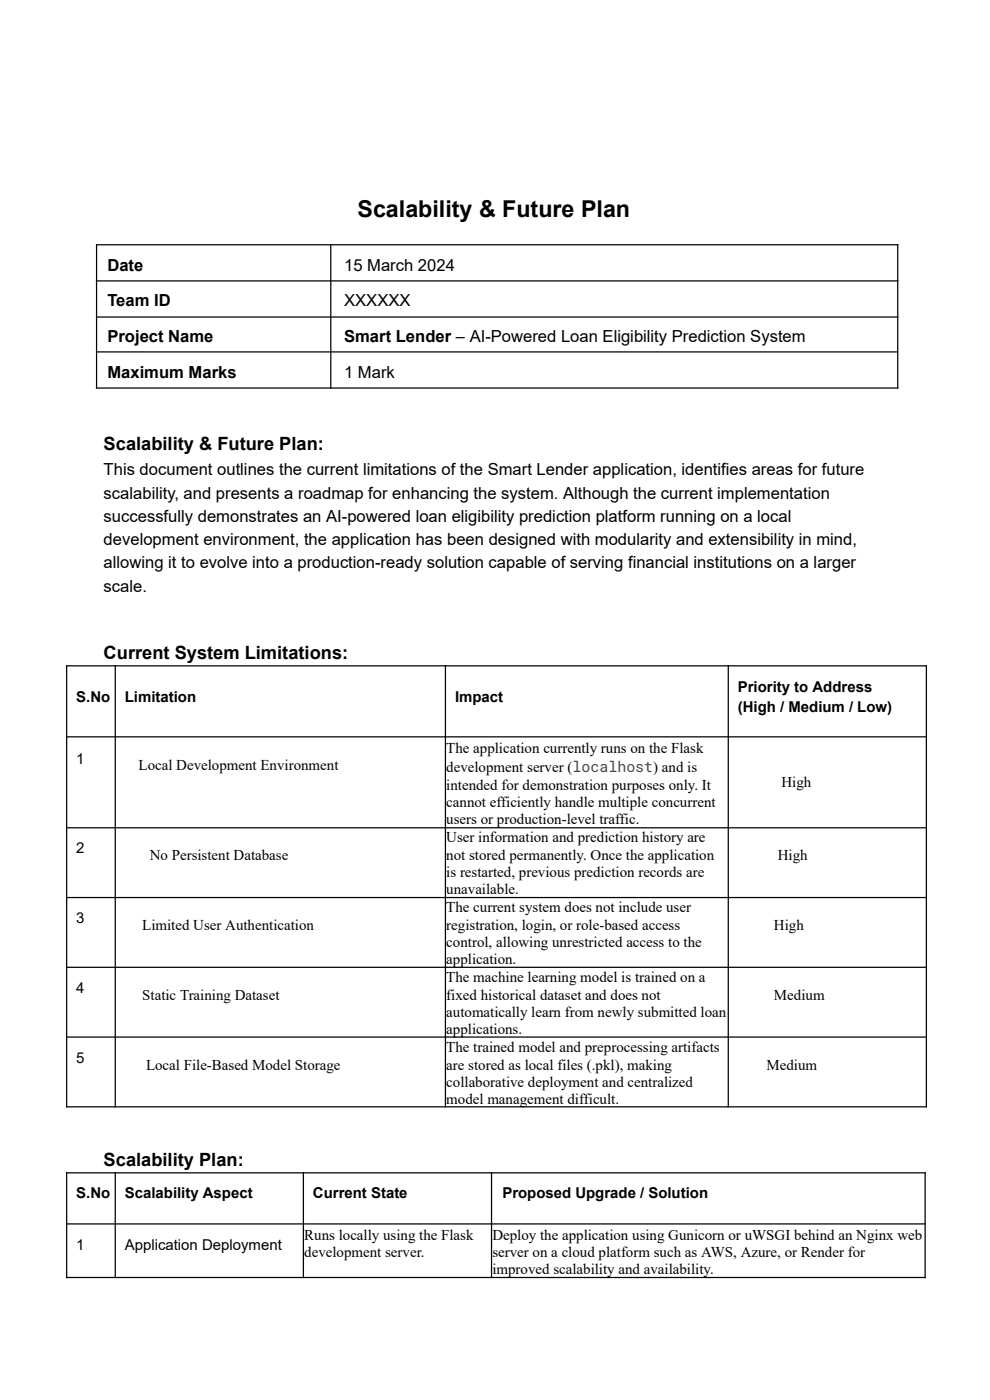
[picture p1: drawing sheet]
<svg xmlns="http://www.w3.org/2000/svg" width="210mm" height="297mm" viewBox="0 0 210 297" stroke-linecap="round" stroke-linejoin="round" font-family="sans-serif">
<defs><g id="words">
<text font-size="4.9" x="75.9" y="46">Scalability &amp; Future Plan</text>
<g font-size="3.9">
<text x="22" y="95.7">Scalability &amp; Future Plan:</text>
<text x="22" y="140.1">Current System Limitations:</text>
<text x="22" y="247.6">Scalability Plan:</text>
</g>
<g font-size="3.5">
<text x="22.8" y="57.5">Date</text>
<text x="73.1" y="57.5">15 March 2024</text>
<text x="22.8" y="65.1">Team ID</text>
<text x="73.1" y="65.1">XXXXXX</text>
<text x="22.8" y="72.7">Project Name</text>
<text x="73.1" y="72.7">Smart Lender – AI-Powered Loan Eligibility Prediction System</text>
<text x="22.8" y="80.3">Maximum Marks</text>
<text x="73.1" y="80.3">1 Mark</text>
<text x="22" y="101">This document outlines the current limitations of the Smart Lender application, identifies areas for future</text>
<text x="22" y="105.9">scalability, and presents a roadmap for enhancing the system. Although the current implementation</text>
<text x="22" y="110.8">successfully demonstrates an AI-powered loan eligibility prediction platform running on a local</text>
<text x="22" y="115.8">development environment, the application has been designed with modularity and extensibility in mind,</text>
<text x="22" y="120.7">allowing it to evolve into a production-ready solution capable of serving financial institutions on a larger</text>
<text x="22" y="125.7">scale.</text>
</g>
<g font-size="3.2">
<text x="16.2" y="149.1">S.No</text>
<text x="26.5" y="149.1">Limitation</text>
<text x="96.6" y="149.1">Impact</text>
<text x="156.7" y="146.9">Priority to Address</text>
<text x="156.7" y="151.2">(High / Medium / Low)</text>
<text x="94.8" y="159.9">The application currently runs on the Flask</text>
<text x="16.2" y="162.2">1</text>
<text x="29.4" y="163.5">Local Development Environment</text>
<text x="94.8" y="163.9">development server (localhost) and is</text>
<text x="94.8" y="167.7">intended for demonstration purposes only. It</text>
<text x="165.9" y="167.2">High</text>
<text x="94.8" y="171.3">cannot efficiently handle multiple concurrent</text>
<text x="94.8" y="175">users or production-level traffic.</text>
<text x="94.8" y="178.9">User information and prediction history are</text>
<text x="16.2" y="181.1">2</text>
<text x="31.8" y="182.6">No Persistent Database</text>
<text x="94.8" y="182.6">not stored permanently. Once the application</text>
<text x="165.2" y="182.6">High</text>
<text x="94.8" y="186.2">is restarted, previous prediction records are</text>
<text x="94.8" y="189.9">unavailable.</text>
<text x="16.2" y="196.1">3</text>
<text x="30.2" y="197.4">Limited User Authentication</text>
<text x="94.8" y="193.8">The current system does not include user</text>
<text x="94.8" y="197.4">registration, login, or role-based access</text>
<text x="164.4" y="197.4">High</text>
<text x="94.8" y="201.1">control, allowing unrestricted access to the</text>
<text x="94.8" y="204.7">application.</text>
<text x="94.8" y="208.7">The machine learning model is trained on a</text>
<text x="16.2" y="211">4</text>
<text x="30.2" y="212.3">Static Training Dataset</text>
<text x="94.8" y="212.3">fixed historical dataset and does not</text>
<text x="94.8" y="216">automatically learn from newly submitted loan</text>
<text x="164.4" y="212.3">Medium</text>
<text x="94.8" y="219.6">applications.</text>
<text x="16.2" y="225.9">5</text>
<text x="31" y="227.2">Local File-Based Model Storage</text>
<text x="94.8" y="223.5">The trained model and preprocessing artifacts</text>
<text x="94.8" y="227.2">are stored as local files (.pkl), making</text>
<text x="162.8" y="227.2">Medium</text>
<text x="94.8" y="230.8">collaborative deployment and centralized</text>
<text x="94.8" y="234.5">model management difficult.</text>
<text x="16.2" y="254.5">S.No</text>
<text x="26.5" y="254.5">Scalability Aspect</text>
<text x="66.5" y="254.5">Current State</text>
<text x="106.7" y="254.5">Proposed Upgrade / Solution</text>
<text x="64.6" y="263.3">Runs locally using the Flask</text>
<text x="104.6" y="263.3">Deploy the application using Gunicorn or uWSGI behind an Nginx web</text>
<text x="16.2" y="265.5">1</text>
<text x="26.5" y="265.5">Application Deployment</text>
<text x="64.6" y="266.9">development server.</text>
<text x="104.6" y="266.9">server on a cloud platform such as AWS, Azure, or Render for</text>
<text x="104.6" y="270.6">improved scalability and availability.</text>
</g>
</g></defs>
<g fill="none" stroke="#000" stroke-width=".26">
<path d="M20.4 52h170.4M20.4 59.7h170.4M20.5 51.9v30.6M70.2 51.9v30.6M190.6 51.9v30.6M20.4 67.3h170.4M20.4 74.7h170.4M20.4 82.4h170.4M14 141.4h182.8M14 156.5h182.8M14.2 141.3v93.9M24.5 141.3v93.9"/>
<path d="M94.6 141.3v93.9M154.6 141.3v93.9M196.7 141.3v93.9M14 175.8h182.8M14 190.6h182.8M14 205.4h182.8M14 220.3h182.8M14 235.1h182.8M14 249.1h182.6M14 260h182.6M14.2 249v22.5M24.5 249v22.5"/>
<path d="M64.4 249v22.5M104.4 249v22.5M196.5 249v22.5M14 271.3h182.6"/>
</g>
<use href="#words"/>
</svg>
